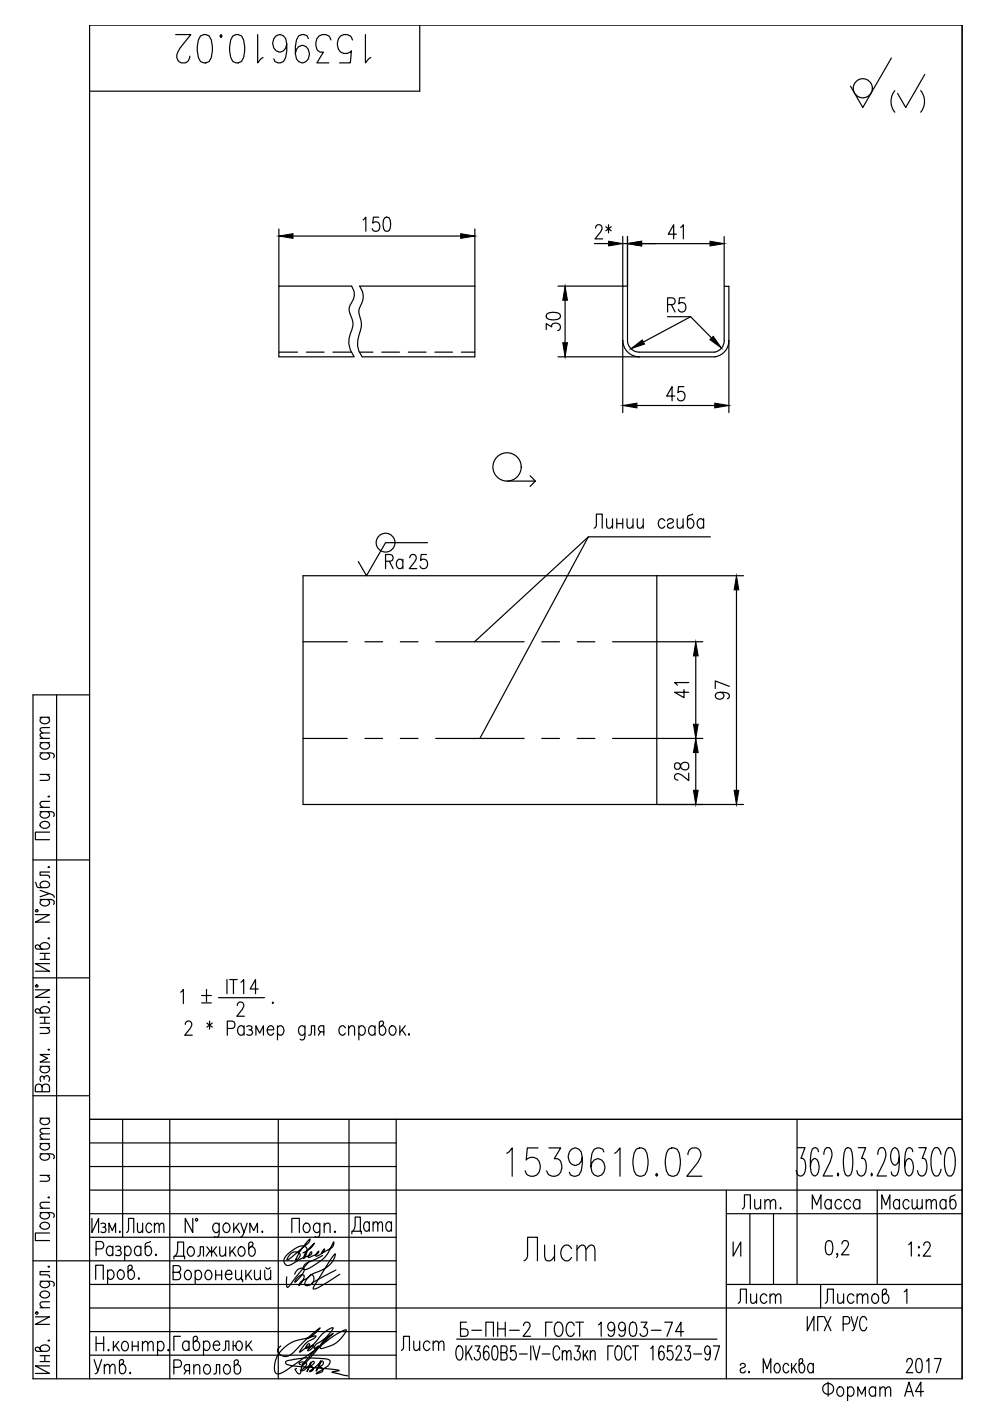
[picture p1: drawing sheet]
<svg xmlns="http://www.w3.org/2000/svg" width="210mm" height="297mm" viewBox="0 0 210 297" stroke-linecap="round" stroke-linejoin="round" font-family="sans-serif">
<defs><g id="words">
<g font-size="10.1">
<text x="36" y="14.5">1539610.02</text>
<text x="106.2" y="250.5">1539610.02</text>
</g>
<text font-size="8.8" x="109.7" y="268.5">Лист</text>
<text font-size="8.4" x="187.7" y="25">( )</text>
<text font-size="7.1" x="73.4" y="262.8">Дата</text>
<g font-size="6.6">
<text x="75.8" y="50.4">150</text>
<text x="155.6" y="149.6" transform="rotate(-90 155.6 149.6)">97</text>
<text x="37" y="214.1">1 %%P .</text>
<text x="155.2" y="277.6">Лист</text>
<text x="173.6" y="277.6">Листов</text>
</g>
<g font-size="6.2">
<text x="140.4" y="51.9">41</text>
<text x="119.6" y="71.3" transform="rotate(-90 119.6 71.3)">30</text>
<text x="140.1" y="86.1">45</text>
<text x="80.4" y="121.7">Ra</text>
<text x="146.8" y="149.2" transform="rotate(-90 146.8 149.2)">41</text>
<text x="146.8" y="166.9" transform="rotate(-90 146.8 166.9)">28</text>
<text x="156.3" y="257.5">Лит.</text>
<text x="171.1" y="257.5">Масса</text>
<text x="185.6" y="257.5">Масштаб</text>
<text x="25.8" y="262.5">Лист</text>
<text x="191.6" y="267.4">1:2</text>
<text x="84" y="287.5">Лист</text>
<text x="18.7" y="292.5">Утв.</text>
<text x="35.6" y="292.5">Ряполов</text>
<text x="190.9" y="292.1">2017</text>
</g>
</g></defs>
<g fill="none" stroke="#000" stroke-width=".25">
<path d="M89 5.3v14h-70M189 12.3l-6.1 10.5-2.6-4.5M204 5.3v287M59.1 48.5v12.2M62.1 50h35.6M100.7 48.5v27.2h-23.9a5.1 5.1 0 0 1-.4-5.5 6.3 6.3 0 0 0-.3-4l.2-1.2a3.7 3.7 0 0 0 0-4.3h24.4M126 51.6h3M126.3 48.4l.2-.6 .7-.1a.93 .93 0 0 1 .1 1.5l-1.1 1.4h1.6M128.4 48.1l1.2 .8M129 47.7v1.7M129.6 48.1l-1.2 .8M132 51.6h1"/>
<path d="M132 50.1v10.6h-13.7M133 50.1v22.1a2.5 2.5 0 0 0 2.5 2.5h16M136 51.6l14.5 .1M153.5 50.2v10.5M59.1 60.7h15.5a3.1 3.1 0 0 1-.3 4 2.46 2.46 0 0 0 .1 2.4 3.7 3.7 0 0 1-.1 3.7 4.8 4.8 0 0 0 .8 4.9h-16zM59.1 74.7h4M65 74.7h3.7M70.6 74.7h3.9M76.2 74.7h2.9M81 74.7h3.7M86.6 74.7h3.7M92.2 74.7h3.7"/>
<path d="M97.8 74.7h2.9M132 72.2v15.3M132 72.2a3.5 3.5 0 0 0 3.5 3.5M133 60.7h-1v11.5M141.5 67.1h4.9l4.5 4.6M141.5 64.6h1.1a.73 .73 0 0 0 .6-.7 .73 .73 0 0 0-.6-.8h-1.1v3.1M142.3 64.6l.8 1.6M145.2 63.1h-1.1l-.2 1.3a.87 .87 0 0 1 1.1-.1 .87 .87 0 0 1 .4 1 .82 .82 0 0 1-.6 .9 .82 .82 0 0 1-1-.6M146.4 67.1l-10 5.4M151.5 74.7a2.48 2.48 0 0 0 2-2.5v-11.5h1v26.8M154.5 72.2a3.5 3.5 0 0 1-2.9 3.5h-33.3M135 86h16.5"/>
<path d="M90.4 117.6h-1.1l-.1 1.2a.87 .87 0 0 1 1.1-.1 .87 .87 0 0 1 .4 1 .82 .82 0 0 1-.7 .9 .82 .82 0 0 1-.9-.6M90.6 115.1h-8.9l-4 7-1.7-3M107.5 102h6l-1.1 1.1M112.4 100.9l1.1 1.1M124.7 113.8l-24.1 22.3M126 112l.4-.6v-2.4h1.3v3M128.6 110l.1 1.9 .6 .1 .6-.6M129.9 110v2M130.8 111h1.2M130.8 110v2M132 110v2M132.9 110l.2 1.9 .5 .1 .6-.6"/>
<path d="M134.2 110v2M135.1 110l.1 1.9 .6 .1 .6-.6M136.4 110v2M140.9 110.4l-.4-.4a1 1 0 0 0-.9 1 1 1 0 0 0 .9 1l.4-.4M141.5 110.4a.66 .66 0 0 1 .7-.4 .66 .66 0 0 1 .6 .4l-.1 .3-.8 .3a.55 .55 0 0 0-.3 .9 .73 .73 0 0 0 1.2-.3M143.6 110l.1 1.9 .6 .1 .5-.6M144.8 110v2M146.9 109l-1 .4-.1 2a.64 .64 0 0 0 .5 .6 .64 .64 0 0 0 .7-.4 .9 .9 0 0 0 .1-1.2 .9 .9 0 0 0-1.1-.3l-.2 .3M149.2 110.4l-.3-.3a.8 .8 0 0 0-.9 .1 .8 .8 0 0 0-.2 .9l.3 .8a.65 .65 0 0 0 1.1-.3M149.2 110v2M150.6 113.8h-25.9l-23 42.8M64.3 136.1h9.3"/>
<path d="M77.4 136.1h3.7M84.9 136.1h3.7M92.4 136.1h18.7M114.9 136.1h3.7M122.4 136.1h3.7M129.9 136.1h19.1M139.3 122.1v48.5M147.5 139.1v14.5M156.1 125.1v42.5M157.6 122.1h-93.3v48.5h93.3M8.5 159.6l2.7 .1 .3 .4-.1 .6M8.5 157.5h2"/>
<path d="M8.5 156.5h2M8.5 152.1h2M8.9 159.6l-.4 .5a1 1 0 0 0 1 .9 1 1 0 0 0 1-.9l-.4-.5M8.9 157.5l-.4 .4a1 1 0 0 0 1 .9 1 1 0 0 0 1-.9l-.4-.4M8.9 152.1l-.3 .2a.8 .8 0 0 0 .1 .9 .8 .8 0 0 0 .9 .3l.8-.4a.65 .65 0 0 0-.3-1M10.5 155.4l-1.9 .1-.1 .5 .6 .5M10.5 154.3l-1.9 .1-.1 .4 .6 .6M12 147.3v145M19 147.3h-12v145h197M64.3 156.6h9.3M77.4 156.6h3.7M84.9 156.6h3.7"/>
<path d="M92.4 156.6h18.7M114.9 156.6h3.7M122.4 156.6h3.7M129.9 156.6h19.1M8.5 172.1l2.7 .1 .3 .3-.1 .6M8.5 171.2h2M8.5 164.2h2M8.6 174.5a1.06 1.06 0 0 1 1.2-.3 1.06 1.06 0 0 1 .7 .9 1.06 1.06 0 0 1-1.1 .5 1.06 1.06 0 0 1-.9-.9zM8.9 172.1l-.4 .4a1 1 0 0 0 1 1 1 1 0 0 0 1-1l-.4-.4M9.9 164.2l.6 .6-.1 .5-1.9 .2M10.2 168.9l.2-.1 .1 .1-.1 .1zM10.5 176.4h-3v1.6h3"/>
<path d="M10.5 169.9l-1.9 .1-.1 .6 .6 .6M7 182.3h12M7.5 193.9h3l-3 1.6h3M7.5 187.1l.4 1 2 .1a.65 .65 0 0 0 .6-.6 .65 .65 0 0 0-.4-.7 1.01 1.01 0 0 0-1.6 .8l.4 .5M7.6 192.9h.4v.4h-.4zM8.5 190.7l2.7 .1a.58 .58 0 0 1 .2 .9M8.5 188.8l2 .7-2 .6M8.9 190.7l-.1 .1a.58 .58 0 0 0-.2 .9 1.06 1.06 0 0 0 1.2 .4 1.06 1.06 0 0 0 .7-.9l-.4-.5M10.2 198.9l.2-.1 .1 .1-.1 .2zM10.2 183.9h.3l-.1 .1zM10.5 189.5l.6 .2 .4 .6M10.5 184.9h-2v.7l1.9 .1 .1 .4"/>
<path d="M7 207.3h12M7.5 209.9h3l-3 1.6h3M7.6 208.9h.4v.3h-.4zM8.5 200.8a1 1 0 0 1 1-1 1 1 0 0 1 1 1l-.6 .4h-2.1l-.3-.3v-.4l.4-.2 .3 .1 .7 .8M8.5 214.3a1 1 0 0 1 1-.9 1 1 0 0 1 1 .9l-.6 .5h-2.1l-.3-.4v-.3l.4-.2 .3 .1 .7 .8M8.5 202.1h2M8.5 203.4h2M8.5 217.9h2M8.5 215.7h2M8.5 216.9h2M9.5 215.7v1.2M9.5 202.1v1.3"/>
<path d="M9.9 217.9l.6 .5-.1 .6-1.9 .1M10.2 212.5l.2-.1 .1 .1-.1 .1zM10.5 204.3h-3l3 1.6h-3M39.3 217.2l.2-.6 .7-.1a.92 .92 0 0 1 .1 1.6l-1.1 1.4h1.6M43.9 216.9l1.1 .9M44.4 216.5v1.7M45 216.9l-1.1 .9M48.2 218.1h1a.81 .81 0 0 0 .6-.8 .81 .81 0 0 0-.6-.8h-1v3M51.7 217.9l-.4-.4a1 1 0 0 0-.9 1 1 1 0 0 0 .9 1l.4-.4M51.7 217.5v2M52.3 217.6a.71 .71 0 0 1 1.2 .3l-.4 .4h-.3M53.1 218.3a.59 .59 0 0 1 .5 .6 .59 .59 0 0 1-.5 .6l-.8-.2"/>
<path d="M54.3 219.5v-2l.8 1.6 .8-1.6v2M56.7 218.3h1.3a.67 .67 0 0 0-.4-.8 .67 .67 0 0 0-.8 .4 1 1 0 0 0 .8 1.6l.4-.4M58.8 217.9a.66 .66 0 0 1 .7-.4 .66 .66 0 0 1 .6 .4 1 1 0 0 1-.8 1.6l-.5-.4M58.8 217.5v3M64.7 217.9l-.5-.4a1 1 0 0 0-.9 1 1 1 0 0 0 .9 1l.5-.4M64.7 217.5l-.2 2.7-.3 .3-.6-.2M65.5 219.5l.4-.2 .1-1.8h.7v2M68 218.8l-.5 .7M68.7 218.8l-1-.2a.67 .67 0 0 1 .3-1.1h.7v2M73.2 217.9a.66 .66 0 0 0-.6-.4 .66 .66 0 0 0-.6 .4 1 1 0 0 0 .8 1.6l.4-.4M73.9 218.1l.6-.6 .6 .1 .1 1.9M73.9 217.5v2"/>
<path d="M76.1 217.9l.4-.4a1 1 0 0 1 1 1 1 1 0 0 1-1 1l-.4-.4M76.1 217.5v3M79.5 217.9l-.4-.4a1 1 0 0 0-1 1 1 1 0 0 0 1 1l.4-.4M79.5 217.5v2M80.9 217.5a1 1 0 0 1 .9 1 1 1 0 0 1-.9 1l-.5-.6v-2.1l.4-.3h.3l.2 .4-.1 .3-.8 .7M82.8 217.6a.8 .8 0 0 1 1 .1 .8 .8 0 0 1 .2 .9 .82 .82 0 0 1-.9 .9 1.18 1.18 0 0 1-.3-1.9zM84.8 217.5v2M85.2 218.3l.8 1.2M85.9 217.5l-1.1 1.4M86.7 219.2l.1 .1-.1 .2zM7 232.3h12M8.5 237.1h2"/>
<path d="M8.5 226.1h2M8.9 230.4a.73 .73 0 0 0-.7-.6 .73 .73 0 0 0-.7 .6v1.1h3v-1.1a.82 .82 0 0 0-.8-.6 .82 .82 0 0 0-.8 .6v1.1M8.9 226.1a.67 .67 0 0 0-.4 .6 .67 .67 0 0 0 .4 .6 1.01 1.01 0 0 0 1.6-.8l-.4-.4M8.9 237.1a.66 .66 0 0 0-.4 .6 .66 .66 0 0 0 .4 .6 .91 .91 0 0 0 1.1 .1 .91 .91 0 0 0 .4-1.1l-.3-.2M9.4 228.5a.59 .59 0 0 1 .5-.5 .59 .59 0 0 1 .6 .5l-.1 .8M9.4 228.8v-.3l-.5-.4a.73 .73 0 0 0-.3 1.2M10.2 222.5h.3l-.1 .2zM10.5 239.3l-1.9 .1-.1 .4 .6 .6M10.5 223.6h-2l1.6 .8-1.6 .8h2M19 237.3h185M26 237.3v25M36 237.3v55"/>
<path d="M59 237.3v55M74 237.3v55M84 237.3v55M169 237.3v35M8.5 257.1l2.7 .1a.58 .58 0 0 1 .2 .9M8.5 244.6l2.7 .1a.58 .58 0 0 1 .2 1M8.5 256.2h2M8.5 249.2h2M8.5 242.5h2M8.5 241.5h2M8.6 259.5a1.06 1.06 0 0 1 1.2-.3 1.06 1.06 0 0 1 .7 .9 1.06 1.06 0 0 1-1.1 .5 1.06 1.06 0 0 1-.9-.9zM8.9 257.1l-.1 .1a.58 .58 0 0 0-.2 .9 1.06 1.06 0 0 0 1.2 .3 1.06 1.06 0 0 0 .7-.9l-.4-.4"/>
<path d="M8.9 244.6l-.1 .1a.58 .58 0 0 0-.2 1 1.06 1.06 0 0 0 1.2 .3 1.06 1.06 0 0 0 .7-.9l-.4-.5M8.9 242.5l-.3 .2a.8 .8 0 0 0 .1 .9 .8 .8 0 0 0 .9 .2l.8-.3a.65 .65 0 0 0-.3-1M9.9 249.2l.6 .6-.1 .5-1.9 .2M10.2 253.9l.2-.1 .1 .1-.1 .1zM10.5 254.9l-1.9 .1-.1 .6 .6 .6M10.5 240.4l-1.9 .1-.1 .5 .6 .5M19 252.3h185M19 257.3h65M19 242.3h65M19 247.3h65M19.5 258.3v3l1.4-3v3M21.4 259.5a.6 .6 0 0 1 1 .3l-.3 .4h-.3"/>
<path d="M40.9 258.3v3l-1.6-3v3M41.5 258.4h.3v.4h-.3zM46.5 259.8l-.3-.3a.64 .64 0 0 0-1 .3 .99 .99 0 0 0 .8 1.5l.5-.4M46.5 259.3l-.1 2.7-.4 .3-.6-.1M47.6 259.5a.64 .64 0 0 1 1 .3 .99 .99 0 0 1-.8 1.5 1.17 1.17 0 0 1-.2-1.8zM49.6 259.3v2M50.7 259.3l-1.1 1.5M51 259.3l.7 2 .7-2M64.6 259.5a.64 .64 0 0 1 1 .3 1 1 0 0 1-.8 1.5 1.17 1.17 0 0 1-.2-1.8zM67.8 259.8l-.1-.2a.59 .59 0 0 0-.9-.1 1.06 1.06 0 0 0-.3 1.1 1.06 1.06 0 0 0 .9 .7l.4-.4M67.8 259.3l-.1 2.7a.58 .58 0 0 1-.9 .2M68.7 259.9l.6-.6 .6 .2 .1 1.8"/>
<path d="M68.7 259.3v2M154 257.3h50M154 252.3v40M159 257.3v15M164 257.3v15M169.1 243.3h1.6l-.9 2.3h.4a3.1 3.1 0 0 1 .2 3.4l-.4 .3h-.5l-.4-.3-.3-.8M173.5 244.2l-.1-.6-.4-.3-.8 .3a10.4 10.4 0 0 0-.2 4.9l.2 .5 .6 .3a2.29 2.29 0 0 0 .7-2.8l-.3-.6-.5-.3-.5 .3-.2 .6-.2 .8M174.7 244.8a1.63 1.63 0 0 1 .5-1.5h.6a1.95 1.95 0 0 1 .4 2.3l-1.7 3.7h2M177.7 248.8l.1 .2-.1 .3-.2-.3zM179.2 243.6l.5-.3 .7 .3a8.7 8.7 0 0 1 0 5.4l-.4 .3h-.3l-.5-.3a8.5 8.5 0 0 1 0-5.4zM182 243.3h1.5l-.8 2.3h.4a3.1 3.1 0 0 1 .2 3.4l-.5 .3h-.4l-.4-.3-.3-.8M184.8 248.8l.2 .2-.2 .3-.1-.3z"/>
<path d="M186 252.3v20M186.1 244.8a1.63 1.63 0 0 1 .6-1.5h.6a1.95 1.95 0 0 1 .4 2.3l-1.7 3.7h2M190.7 245.3l-.2 .9-.3 .6-.5 .2a2.31 2.31 0 0 1-.7-2.8l.3-.6 .4-.3 .5 .3a7.8 7.8 0 0 1 0 5.4l-.4 .3h-.3l-.4-.3-.1-.5M193.5 244.2l-.1-.6-.4-.3h-.3l-.5 .3a10 10 0 0 0-.2 4.9l.2 .5 .6 .3a2.31 2.31 0 0 0 .7-2.8l-.3-.6-.5-.3-.5 .3-.2 .6-.2 .8M194.8 243.3h1.6l-.9 2.3h.5a3.1 3.1 0 0 1 .1 3.4l-.4 .3h-.5l-.4-.3-.3-.8M199.5 244.8l-.1-.6a1.01 1.01 0 0 0-1.2-.9 5.4 5.4 0 0 0 0 6 1.23 1.23 0 0 0 1.3-1.4M201.1 243.3a1.23 1.23 0 0 1 1.3 1.5 5.2 5.2 0 0 1-.7 4.5 1.24 1.24 0 0 1-1.3-1.4 5.1 5.1 0 0 1 .7-4.6zM7 267.3h77M7.5 279.2h3l-3 1.6h3M7.6 278.2h.4v.4h-.4zM8.5 271.6l2.7 .2a.58 .58 0 0 1 .2 .9M8.5 277.3h2"/>
<path d="M8.6 274.1a1.06 1.06 0 0 1 1.2-.4 1.06 1.06 0 0 1 .7 .9 1.06 1.06 0 0 1-1.1 .6 1.06 1.06 0 0 1-.9-.9zM8.9 271.6l-.1 .2a.58 .58 0 0 0-.2 .9 1.06 1.06 0 0 0 1.2 .3 1.06 1.06 0 0 0 .7-.9l-.4-.5M10.2 268.6l.2-.1 .1 .1-.1 .1zM10.5 261.4h-3v1.6h3M10.5 276l-1.9 .1-.1 .6 .6 .6M10.5 269.6h-2v.7l1.9 .1 .1 .5M19 277.3h185M19 262.3h65M19 272.3h65M20.3 271.2v-2.9h1.6v2.9M20.4 264.8h1a.81 .81 0 0 0 .6-.8 .81 .81 0 0 0-.6-.8h-1v3M22.1 260.2a.6 .6 0 0 1 .4 .6 .6 .6 0 0 1-.4 .5l-.7-.1"/>
<path d="M22.8 269.7l.5-.5a1 1 0 0 1 .9 1 1 1 0 0 1-.9 1l-.5-.4M22.8 269.2v3.1M23.1 261.3v-2l.7 1.6 .7-1.6v2M23.9 264.7l-.4-.5a1 1 0 0 0-1 1 1 1 0 0 0 1 1l.4-.4M23.9 264.2v2M24.5 264.4a.71 .71 0 0 1 1.1 .3l-.3 .4h-.4M25.2 269.4l.2-.2a1 1 0 0 1 1 1 1 1 0 0 1-1 1 1.17 1.17 0 0 1-.2-1.8zM25.3 265.1a.59 .59 0 0 1 .4 .5 .59 .59 0 0 1-.4 .6l-.8-.1M26.4 264.7a.66 .66 0 0 1 .7-.5 .66 .66 0 0 1 .6 .5 1 1 0 0 1-.8 1.5l-.5-.4M26.4 264.2v3M27.6 269.2a1 1 0 0 1 .9 1 1 1 0 0 1-.9 1l-.5-.5v-2.2l.4-.2h.3l.3 .4-.1 .3-.9 .7M29.4 271l.1 .1-.1 .1-.1-.1z"/>
<path d="M29.9 264.7l-.3-.3a.8 .8 0 0 0-.9 .1 .8 .8 0 0 0-.2 .9l.3 .7a.65 .65 0 0 0 1.1-.3M29.9 264.2v2M31.9 263.2l-1 .4-.1 2a.65 .65 0 0 0 .5 .6 .65 .65 0 0 0 .7-.4 1.01 1.01 0 0 0-.8-1.6l-.4 .5M33.1 265.9l.1 .2-.1 .1-.2-.1zM36.7 269.8h1a.81 .81 0 0 1 .6 .7 .81 .81 0 0 1-.6 .8h-1v-3h1a.73 .73 0 0 1 .6 .7 .73 .73 0 0 1-.6 .8M36.9 266.9v-.6h2.2v.6M37.1 266.3a3.1 3.1 0 0 0 .6-3h1.2v3M39.4 269.5l.3-.2a1 1 0 0 1 .9 1 1 1 0 0 1-.9 1 1.17 1.17 0 0 1-.3-1.8zM40.1 264.5l.2-.2a1 1 0 0 1 .9 1 1 1 0 0 1-.9 1 1.17 1.17 0 0 1-.2-1.8zM41.4 269.8l.2-.3a.8 .8 0 0 1 .9 .1 .8 .8 0 0 1 .3 .9 .8 .8 0 0 1-1 .8l-.4-.4M41.4 269.3v3M41.9 266.3l.5-.1 .1-1.9h.6v2"/>
<path d="M43.8 269.5a.8 .8 0 0 1 .9 .1 .8 .8 0 0 1 .2 .9 .8 .8 0 0 1-.9 .8 1.18 1.18 0 0 1-.2-1.8zM43.8 264.3l1.1 1.3 1-1.3M44.5 265.2l-.8 1.1M44.9 264.3v2M45.2 265.2l.8 1.1M45.7 270.3h1.3M45.7 269.3v2M46.6 264.3l.1 1.9 .6 .1 .5-.5M47 269.3v2M47.8 270.2h1.4a.67 .67 0 0 0-.5-.8 .67 .67 0 0 0-.8 .4 .99 .99 0 0 0 .8 1.5l.5-.4M47.8 264.3v2M48.7 264.3v2"/>
<path d="M49.2 265.2l.8 1.1M49.9 264.3l-1.2 1.5M50 269.3l.1 1.9 .5 .1 .6-.6M50 260.2l.8 1.1M50.8 264.5l.2-.2a1 1 0 0 1 1 1 1 1 0 0 1-1 1 1.17 1.17 0 0 1-.2-1.8zM51.2 269.3v2h.2v.5M51.7 261.3l-.2 .6-.6 .4M52.1 269.3v2M52.6 270.2l.8 1.1M53 261.3v-2l.8 1.6 .8-1.6v2M53.2 264.3a1 1 0 0 1 .9 1 1 1 0 0 1-.9 1l-.5-.5v-2.2l.4-.3h.3l.3 .5-.1 .3-.9 .7M53.3 269.3l-1.2 1.4"/>
<path d="M54 269.3l.1 1.9 .5 .1 .6-.6M55.2 269.3v2M55.6 261l.1 .2-.1 .1-.1-.1zM56.1 269.3l.1 1.9 .6 .1 .6-.6M56.4 268.7a.5 .5 0 0 0 .4 .3 .5 .5 0 0 0 .5-.3M57.4 269.3v2M61.7 265.8a1.21 1.21 0 0 1 2 .3l-.6 .9-.3 .2a10.6 10.6 0 0 1 3-4.5l-.5 .9-3.5 3-.9 .5 .2-.6zM61.9 261.3v-3h1.6v3M62.5 270.2a1.5 1.5 0 0 1 2-1.2 4.4 4.4 0 0 1-2 2.9 1.83 1.83 0 0 1 1.9-1.5 2.8 2.8 0 0 1-1 2.2l.4-.9 1.4-.8 .4-.4a.46 .46 0 0 1 .6-.3 .46 .46 0 0 1 .3 .5 1.34 1.34 0 0 1-.4 1.5 1.34 1.34 0 0 1-1.5 .2 3.2 3.2 0 0 1 2.1-2.5 5.7 5.7 0 0 0 4.4-3.8v-.3l-1.5 2-3 4.9-.2 .4 .1 .2a7.7 7.7 0 0 0 3.1-1.6l2.4-1.5M64.2 265.6a4.5 4.5 0 0 0 2.5-2l-.3 .2a5.5 5.5 0 0 0-2 2.9v.1a2.33 2.33 0 0 0 .7-2l-.1-.3a1.51 1.51 0 0 0-2.1 0l-.9 .6a3 3 0 0 0-1.8 2.3v.2a.92 .92 0 0 0 1.6 .5l2-1.2 2-.8 .3-.3v-.4l-.3 .2-.4 .7a.2 .2 0 0 0 0 .3 .2 .2 0 0 0 .3 0l1.5-.7 .4-.6-.7 .7a.25 .25 0 0 0 .2 .4 .25 .25 0 0 0 .3-.1l1.1-.9 .3-.6-.6 .8 1.4-.6a1.44 1.44 0 0 0 1.1-1.7v.1a8.9 8.9 0 0 1-6.2 5.8l-.2-.4a1.49 1.49 0 0 1 1.3-1.3l2.8-1.3M65.5 267.5l-4.5 5.5-.2-.2-.1-.6 .1-1.5M71 261l.1 .2-.1 .1-.1-.1z"/>
<path d="M71.2 269.3l-5.1 2.7M154 272.3h50M155.4 263.3v3l1.7-3v3M171.2 279.1v3l1.4-3v3M174.6 279.1h-1.2v3M174.8 279.1l1.4 3M175.3 263.2l.6-.2a1.46 1.46 0 0 1 .7 1.7l-.4 1.2-.5 .1a1.44 1.44 0 0 1-.7-1.7zM176.2 279.1l-1.4 3M177.6 265.9l-.1 .1-.1-.1 .1-.1a.63 .63 0 0 1-.1 .8M178.5 263.8l.3-.6 .6-.2a.94 .94 0 0 1 .1 1.6l-1.1 1.4h1.6M180.5 279.1l.7 2.5M181.9 279.1l-.8 2.8-.4 .2"/>
<path d="M183.8 279.9a.7 .7 0 0 0-.7-.8 .7 .7 0 0 0-.7 .8 2.04 2.04 0 0 0 .5 2.2 .75 .75 0 0 0 .9-.7M191.7 273.9l.6-.6v3M8.5 286.1a1 1 0 0 1 1-1 1 1 0 0 1 1 1l-.6 .4h-2.1l-.3-.3v-.4l.4-.2 .3 .1 .7 .8M8.5 287.4h2M8.5 288.7h2M9.5 287.4v1.3M10.2 284.2l.2-.1 .1 .1-.1 .1zM10.5 289.6h-3l3 1.6h-3M19 292.3v-287h185v287M19 282.3h65M19 287.3h65M20.4 283.4v3"/>
<path d="M20.4 284.8h1.6M22 283.4v3M24 284.4v2M24.5 285.3l.8 1.1M25.2 284.4l-1.2 1.4M26.1 284.6a.8 .8 0 0 1 .9 0 .8 .8 0 0 1 .2 .9 .8 .8 0 0 1-.9 .9 1.18 1.18 0 0 1-.2-1.8zM28 284.4v2M29.3 284.4v2M30.2 285l.6-.6 .4 .2 .1 1.8M30.2 284.4v2M31.3 285l.6-.6 .5 .2 .1 1.8M33.4 284.8l.2-.2a.8 .8 0 0 1 1 0 .8 .8 0 0 1 .2 .9 .8 .8 0 0 1-.9 .9l-.5-.4"/>
<path d="M33.4 284.4v3M38.2 283.3h-1.3v3M40.1 284.8a.67 .67 0 0 0-.7-.5 .67 .67 0 0 0-.6 .5 1.01 1.01 0 0 0 .8 1.5l.5-.4M40.1 284.3v2M41.4 284.3a1 1 0 0 1 1 1 1 1 0 0 1-1 1l-.4-.5v-2.2l.3-.3h.4l.2 .5-.1 .2-.8 .8M43.1 284.8a.67 .67 0 0 1 .7-.5 .67 .67 0 0 1 .6 .5 1.01 1.01 0 0 1-.8 1.5l-.5-.4M43.1 284.3v3M45.2 285.2h1.4a.66 .66 0 0 0-.4-.8 .66 .66 0 0 0-.9 .4 1.01 1.01 0 0 0 .8 1.5l.5-.4M47.3 286.3l.4-.1 .1-1.9h.7v2M49.4 285.3h.6a.88 .88 0 0 1 .8-1 1.07 1.07 0 0 1 .6 1.1 1.07 1.07 0 0 1-.8 .9 1.01 1.01 0 0 1-.6-1M49.4 284.3v2M52.2 284.3v2"/>
<path d="M52.6 285.2l.8 1.1M53.3 284.3l-1.1 1.5M63.7 289.3l-.3-.2a.97 .97 0 0 1 1.6 .2l-.4 .7-.9 .5 .1 .1a2.74 2.74 0 0 0 2.1-1.6v-.2l-.8 2 .3-.7a2.07 2.07 0 0 1 1-1.5l.2 .1a.71 .71 0 0 1-.7 .9h-.1a.61 .61 0 0 1 .6 .7 .61 .61 0 0 1-.8 .5v-.1a6.9 6.9 0 0 0 2.4-2.2l-1 2.2 1.1-2a.34 .34 0 0 1 .5 .1 .34 .34 0 0 1-.1 .5l-.5 .3-.5 .1 .8 .4a.53 .53 0 0 1 .1 .7 .53 .53 0 0 1-.6 .2l-.8 .3 2.4-1.6 .5-.6a.67 .67 0 0 0-.1-.8 .67 .67 0 0 0-.7-.2 18.6 18.6 0 0 0-8.5 .6 .53 .53 0 0 0 .5 .7l1.4 .3 9.2 .8 .2 .1-1.5 .4 3.3 .7M64.1 289.1l-.3 1.5a.46 .46 0 0 1 0 .5 .46 .46 0 0 1-.5 .1l-.8-.9 .4-.1M65.1 283.8l1.9-.6-.3 .5a5.6 5.6 0 0 0-3.2 3l1.8-1.2a.27 .27 0 0 0 .4-.3 .27 .27 0 0 0-.3-.3l-.6 .8a.36 .36 0 0 0 .6 0l1-.5a1.35 1.35 0 0 1-1.2 1.2l1.6-1.7a7.1 7.1 0 0 1 3.8-3.2v.1a8.9 8.9 0 0 1-3.7 3.5l-.3 .8 .9-.5-2.8 3.3-.6 .9 1.3-1.3 2-2.4a8.2 8.2 0 0 1 3.2-3.2v.1a11.3 11.3 0 0 0-2.7 3v.1a6.2 6.2 0 0 0 5.5-3.9 10.4 10.4 0 0 0-4.2 2.4l-7.1 5.2-2.5 1.5a.89 .89 0 0 1-1.1 .1 .89 .89 0 0 1-.3-1.1 6.7 6.7 0 0 1 6.2-6.2 5.8 5.8 0 0 0 3.5-2.4l-.1 .1a51.4 51.4 0 0 0-6.2 5.7 1.7 1.7 0 0 1-2.7-1.2l.6-.7M96.8 283.9h55.2M97 285.5l.2-.1a.89 .89 0 0 1 .9 1.1 1.99 1.99 0 0 1-.5 1.8 .71 .71 0 0 1-.8-.7 2.56 2.56 0 0 1 .2-2.1zM98.8 285.4v2.9M98.9 280.3h-1.3v3h1.1a.81 .81 0 0 0 .6-.8 .81 .81 0 0 0-.6-.7h-1.1M99.3 286.6l.8 1.7M100 282h2.1M100.1 285.4l-1.3 2"/>
<path d="M100.7 285.4h1.1l-.6 1.1h.3a1.16 1.16 0 0 1-.2 1.8 .59 .59 0 0 1-.7-.5M103 283.3v-3h1.6v3M103.6 285.8l-.1-.3-.2-.1-.5 .1a3.4 3.4 0 0 0 0 2.7l.3 .1a.98 .98 0 0 0 .6-.9 .98 .98 0 0 0-.6-.9l-.5 .4-.1 .5M104.6 285.5l.4-.1a1.62 1.62 0 0 1 .6 1.7l-.3 1.1-.5 .1a1.6 1.6 0 0 1-.5-1.7zM105.5 280.3v3M105.5 281.8h1.6M106.2 286.8h.9a.88 .88 0 0 1 .4 .8 .88 .88 0 0 1-.4 .7h-.9v-2.9h.9a.78 .78 0 0 1 .4 .7 .78 .78 0 0 1-.4 .7M107.1 280.3v3M108 282h2.1M109.3 285.4h-.9l-.1 1.2a.6 .6 0 0 1 .6-.3 .6 .6 0 0 1 .5 .5 1 1 0 0 1-.8 1.5l-.2-.1-.2-.4M110.1 287.1h1.7M111 281l.2-.5 .7-.2a.93 .93 0 0 1 .1 1.6l-1.1 1.4h1.6"/>
<path d="M112.5 285.4v2.9M113 285.4l.7 2.9 .8-2.9M114.9 287.1h1.7M117.1 280.3h-1.4v3M118 280.5l.2-.2a1.32 1.32 0 0 1 1.2 1.9 .94 .94 0 0 1-.4 .9 .94 .94 0 0 1-1 .1 2.15 2.15 0 0 1 0-2.7zM118.7 286.1a.66 .66 0 0 0-.7-.8 .66 .66 0 0 0-.6 .8l-.1 .4a1.99 1.99 0 0 0 .5 1.8 .71 .71 0 0 0 .9-.7M119.2 286.9l.5-.6 .4 .2 .1 1.8M119.2 286.3v2M120.2 286.9l.4-.6 .4 .2 .1 1.8M121.8 281a.8 .8 0 0 0-.8-.7 .8 .8 0 0 0-.8 .7 1.88 1.88 0 0 0 .5 2.3 .84 .84 0 0 0 1.1-.7M121.9 285.4h1l-.5 1.1h.3a1.15 1.15 0 0 1-.2 1.8 .58 .58 0 0 1-.8-.5M122.1 280.3h1.6"/>
<path d="M122.9 280.3v3M123.7 286.3v2M124 287.2l.7 1.1M124.6 286.3l-.9 1.5M125.2 286.9l.4-.6 .5 .2 .1 1.8M125.2 286.3v2M126.9 280.9l.6-.6v3M130 285.4h-1.1v2.9M130.3 281.3a.79 .79 0 0 1-.8 .9 .95 .95 0 0 1-.7-1 .95 .95 0 0 1 .8-.9l.4 .2a2.58 2.58 0 0 1 0 2.7 .64 .64 0 0 1-1-.3M130.7 285.5l.2-.1a.71 .71 0 0 1 .9 .7v.4a2.06 2.06 0 0 1-.5 1.8 .71 .71 0 0 1-.8-.7l-.1-.4a2.45 2.45 0 0 1 .3-1.7zM132.6 281.3a.79 .79 0 0 1-.8 .9 .95 .95 0 0 1-.7-1 .95 .95 0 0 1 .8-.9l.4 .2a2.58 2.58 0 0 1 0 2.7l-.6 .1-.4-.1-.1-.3M133.8 280.5l.5-.2a1.46 1.46 0 0 1 .7 1.7l-.3 1.2-.6 .1a1.46 1.46 0 0 1-.7-1.7z"/>
<path d="M133.8 286.1l-.1-.3a.64 .64 0 0 0-.7-.4 2.23 2.23 0 0 0 0 2.9 .71 .71 0 0 0 .8-.7M134.1 285.4h1.3M134.7 285.4v2.9M135.9 280.3h1.3l-.7 1.2h.3a.94 .94 0 0 1 .4 1.3 .94 .94 0 0 1-1.4 .2l-.1-.2M138 285.9l.4-.5v2.9M138.1 282h2.1M140.8 285.8l-.1-.3-.5-.1a1.79 1.79 0 0 0-.6 2l.1 .5 .5 .4a.99 .99 0 0 0 .7-.9 .99 .99 0 0 0-.7-.9l-.3 .1-.3 .8M141 280.3h1.6l-1.2 3M142.5 285.4h-.9l-.1 1.2a.6 .6 0 0 1 .6-.3 .6 .6 0 0 1 .5 .5 1 1 0 0 1-.7 1.5l-.3-.1-.2-.4M143.4 286.1l.1-.5 .2-.2h.4l.3 .2a1.31 1.31 0 0 1-.2 1.3l-.9 1.4h1.3M144.9 282.3h-1.7l1.2-2v3M145.3 285.4h1l-.5 1.1h.3a1.15 1.15 0 0 1-.2 1.8 .58 .58 0 0 1-.8-.5"/>
<path d="M147.1 287.1h1.6M150.6 286.3l-.1 .5-.4 .4a.98 .98 0 0 1-.7-.9 .98 .98 0 0 1 .7-.9l.2 .1a3.1 3.1 0 0 1 0 2.7l-.4 .1-.3-.1-.1-.3M151.3 285.4h1.3l-1 2.9M156.9 289.5a.56 .56 0 0 1 .6-.5 .56 .56 0 0 1 .5 .5l-.1 .3-.7 .3a.53 .53 0 0 0-.3 .5 .53 .53 0 0 0 .4 .5l.6-.2 .1-.3M158.8 290.8v.3zM161.8 291.1v-3l.8 2.1 .8-2.1v3M164.4 289.2l.2-.1a1.05 1.05 0 0 1 .9 .7 1.05 1.05 0 0 1-.4 1.1l-.5 .2a1.26 1.26 0 0 1-.2-1.9zM167.2 289.5l-.4-.4a1.05 1.05 0 0 0-.8 .7 1.05 1.05 0 0 0 .3 1.1l.5 .2 .4-.5M167.8 289.1v2M168.2 289.9l.7 1.2M168.8 289.1l-1 1.4M169.8 289.1a1.05 1.05 0 0 1 .9 .7 1.05 1.05 0 0 1-.4 1.1l-.2 .2a.59 .59 0 0 1-.7-.6v-2.1l.3-.3 .4 .1a.74 .74 0 0 1-.5 1l-.2 .3"/>
<path d="M172.4 289.5l-.4-.4a1.03 1.03 0 0 0-.6 1.7l.3 .3h.3l.4-.5M172.4 289.1v2M175.6 293v3M177.8 294.2a.8 .8 0 0 1 .9 .1 .8 .8 0 0 1 .2 .9 .8 .8 0 0 1-.9 .8 1.18 1.18 0 0 1-.2-1.8zM178.8 280.7h.9a.85 .85 0 0 0 .5-.8 .85 .85 0 0 0-.5-.8h-.9v3M179.7 294.5a.66 .66 0 0 1 .6-.5 .66 .66 0 0 1 .7 .5 .99 .99 0 0 1-.8 1.5l-.5-.4M179.7 294v3M181.9 296v-2l.8 1.6 .8-1.6v2M185.6 294.5a.66 .66 0 0 0-.6-.5 .66 .66 0 0 0-.6 .5 .91 .91 0 0 0-.1 1.1 .91 .91 0 0 0 1.1 .3l.2-.3M185.6 294v2M186.6 294.6l.5-.6 .5 .2 .1 1.8M186.6 294v2"/>
<path d="M187.7 294.6l.6-.6 .4 .2 .1 1.8M191.8 296l.9-3 .9 3M192.2 295h1.1M195.8 295h-1.7l1.1-2v3"/>
<circle cx="182.9" cy="18.7" r="2.03"/>
<circle cx="107.5" cy="99" r="3"/>
<circle cx="81.8" cy="115.1" r="2"/>
<circle cx="175.6" cy="294.5" r="1.17"/>
</g>
<g fill="#000" stroke="#000" stroke-width=".21">
<path d="M59.1 50l3-.5v1zM97.7 49.5l3 .5-3 .5zM129 51.1l3 .5-3 .5zM133 51.7l3-.6v1.1zM133 51.6l3-.5v1zM150.5 51.1l3 .6-3 .5zM119.8 60.7l.5 3h-1zM119.3 72.7h1l-.5 3zM133.8 73.9l2.4-1.8 .5 .9zM150.5 72l.7-.7 1.8 2.5zM132 86l3-.5v1zM151.5 85.5l3 .5-3 .5z"/>
<path d="M147.5 136.1l.5 3h-1zM156.1 122.1l.5 3h-1zM147.5 156.6l.5 3h-1zM147 153.6h1l-.5 3zM147 167.6h1l-.5 3zM155.6 167.6h1l-.5 3z"/>
</g>
<use href="#words"/>
</svg>
